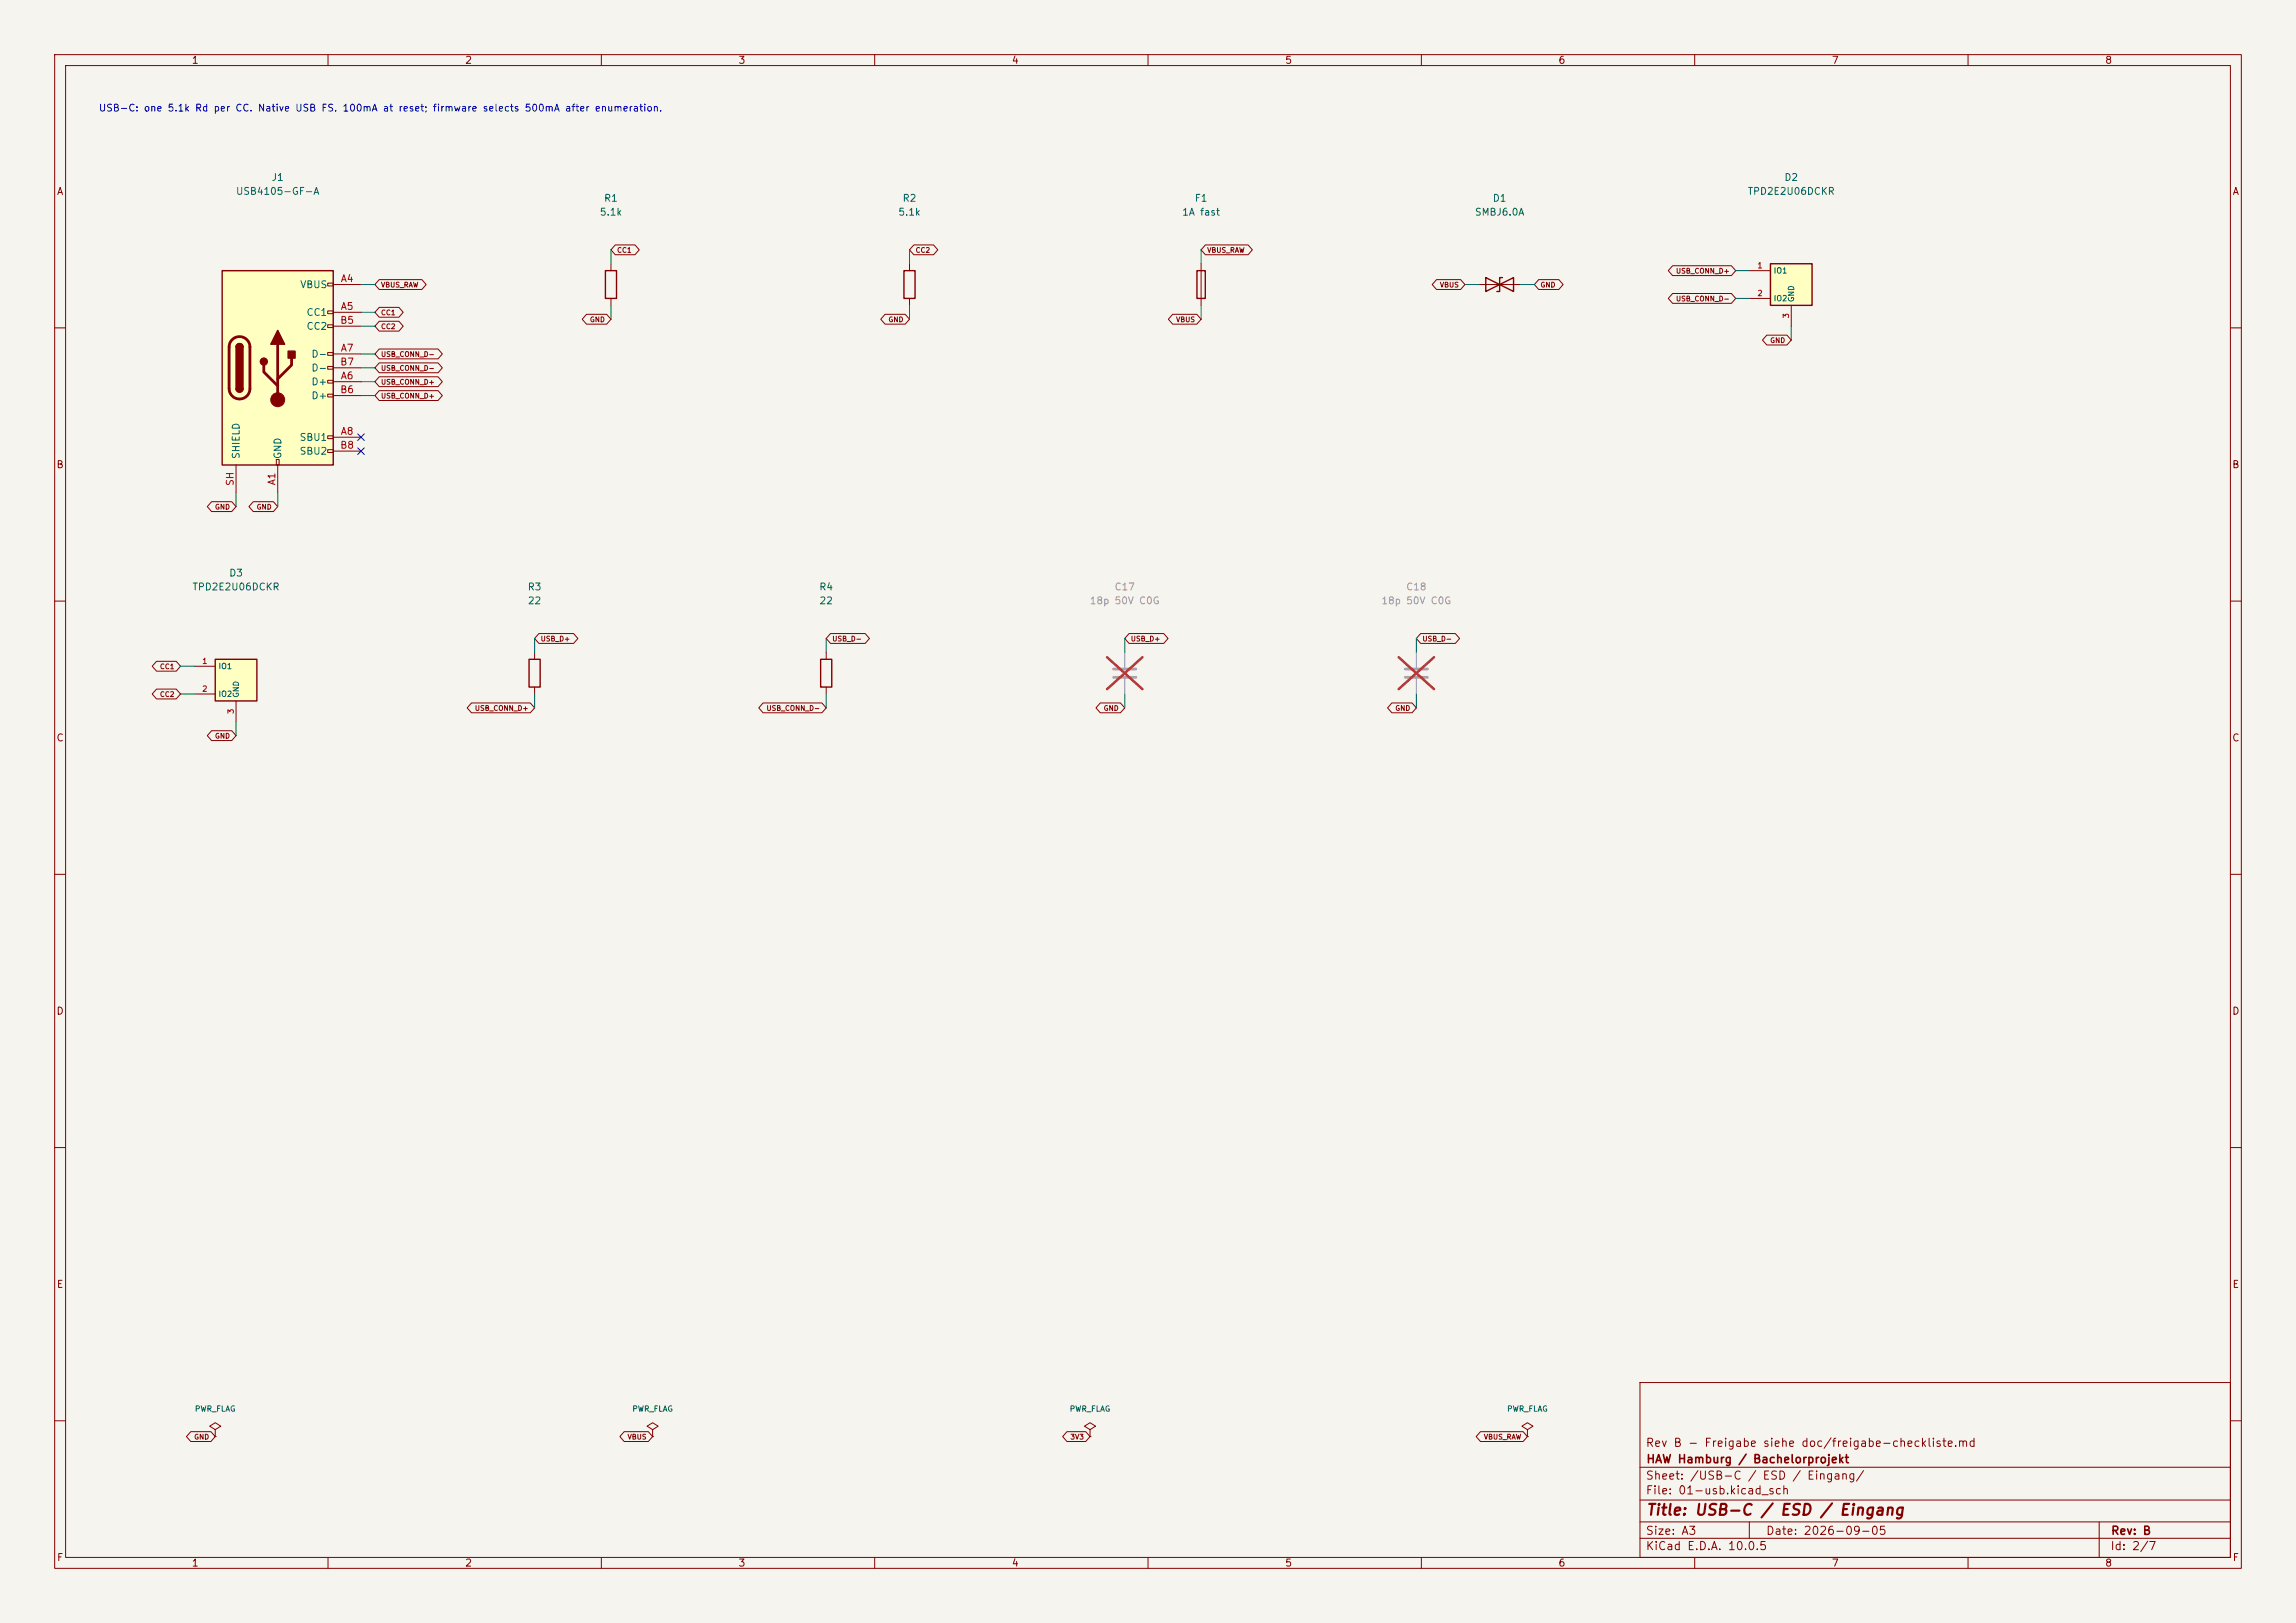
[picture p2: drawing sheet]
<svg xmlns="http://www.w3.org/2000/svg" width="420mm" height="297mm" viewBox="0 0 420 297" stroke-linecap="round" stroke-linejoin="round" font-family="sans-serif">
<defs><g id="words">
<text font-size="2" fill="#840000" x="301" y="277.8">Title: USB-C / ESD / Eingang</text>
<g font-size="1.5" fill="#840000">
<text x="300.9" y="265.1">Rev B - Freigabe siehe doc/freigabe-checkliste.md</text>
<text x="301" y="268.1">HAW Hamburg / Bachelorprojekt</text>
<text x="300.9" y="273.8">File: 01-usb.kicad_sch</text>
<text x="300.9" y="271.1">Sheet: /USB-C / ESD / Eingang/</text>
<text x="300.9" y="281.2">Size: A3</text>
<text x="322.9" y="281.2">Date: 2026-09-05</text>
<text x="386" y="281.2">Rev: B</text>
<text x="300.9" y="284">KiCad E.D.A. 10.0.5</text>
<text x="385.9" y="284">Id: 2/7</text>
</g>
<g font-size="1.3" fill="#840000">
<text x="35" y="12">1</text>
<text x="85" y="12">2</text>
<text x="135" y="12">3</text>
<text x="185" y="12">4</text>
<text x="235" y="12">5</text>
<text x="285" y="12">6</text>
<text x="335" y="12">7</text>
<text x="385" y="12">8</text>
<text x="10.3" y="36">A</text>
<text x="408.3" y="36">A</text>
<text x="10.2" y="86">B</text>
<text x="408.2" y="86">B</text>
<text x="10.2" y="136">C</text>
<text x="408.2" y="136">C</text>
<text x="10.2" y="186">D</text>
<text x="408.2" y="186">D</text>
<text x="10.3" y="236">E</text>
<text x="408.3" y="236">E</text>
<text x="10.3" y="286">F</text>
<text x="35" y="287">1</text>
<text x="85" y="287">2</text>
<text x="135" y="287">3</text>
<text x="185" y="287">4</text>
<text x="235" y="287">5</text>
<text x="285" y="287">6</text>
<text x="335" y="287">7</text>
<text x="385" y="287">8</text>
<text x="408.3" y="286">F</text>
</g>
<text font-size="1.3" fill="#0000c2" x="18" y="20.7">USB-C: one 5.1k Rd per CC. Native USB FS. 100mA at reset; firmware selects 500mA after enumeration.</text>
<g font-size="1.3" fill="#006464">
<text x="43.1" y="36">USB4105-GF-A</text>
<text x="49.6" y="33.4">J1</text>
<text x="319.6" y="36">TPD2E2U06DCKR</text>
<text x="326.3" y="33.4">D2</text>
<text x="109.6" y="39.8">5.1k</text>
<text x="110.4" y="37.2">R1</text>
<text x="164.2" y="39.8">5.1k</text>
<text x="165" y="37.2">R2</text>
<text x="216.1" y="39.8">1A fast</text>
<text x="218.4" y="37.2">F1</text>
<text x="269.7" y="39.8">SMBJ6.0A</text>
<text x="273" y="37.2">D1</text>
<text x="54.8" y="53">VBUS</text>
<text x="56" y="58.1">CC1</text>
<text x="56" y="60.7">CC2</text>
<text x="56.9" y="65.7">D-</text>
<text x="56.9" y="70.8">D+</text>
<text x="56.9" y="68.3">D-</text>
<text x="56.9" y="73.4">D+</text>
<text x="54.7" y="81">SBU1</text>
<text x="54.7" y="83.5">SBU2</text>
<text x="44.1" y="84.1" transform="rotate(-90 44.1 84.1)">SHIELD</text>
<text x="51.8" y="84.1" transform="rotate(-90 51.8 84.1)">GND</text>
<text x="41.8" y="105.8">D3</text>
<text x="35.1" y="108.3">TPD2E2U06DCKR</text>
<text x="96.4" y="108.3">R3</text>
<text x="96.5" y="110.9">22</text>
<text x="149.8" y="108.3">R4</text>
<text x="149.8" y="110.9">22</text>
</g>
<g font-size="1.3" fill="#a90000">
<text x="62.2" y="51.9">A4</text>
<text x="62.1" y="59.6">B5</text>
<text x="62.2" y="57">A5</text>
<text x="62.2" y="64.6">A7</text>
<text x="62.1" y="67.2">B7</text>
<text x="62.2" y="69.7">A6</text>
<text x="62.1" y="72.3">B6</text>
<text x="62.1" y="82.4">B8</text>
<text x="62.2" y="79.9">A8</text>
<text x="43" y="89" transform="rotate(-90 43 89)">SH</text>
<text x="50.7" y="88.9" transform="rotate(-90 50.7 88.9)">A1</text>
</g>
<g font-size="1.3" fill="#939391">
<text x="199.2" y="110.9">18p 50V C0G</text>
<text x="203.8" y="108.3">C17</text>
<text x="252.6" y="110.9">18p 50V C0G</text>
<text x="257.1" y="108.3">C18</text>
</g>
<g font-size="1" fill="#a90000">
<text x="321.4" y="49.3">1</text>
<text x="321.4" y="54.4">2</text>
<text x="327.5" y="58.4" transform="rotate(-90 327.5 58.4)">3</text>
<text x="36.9" y="121.7">1</text>
<text x="36.9" y="126.8">2</text>
<text x="43" y="130.8" transform="rotate(-90 43 130.8)">3</text>
</g>
<g font-size="1" fill="#006464">
<text x="324.4" y="50.3">IO1</text>
<text x="324.4" y="55.4">IO2</text>
<text x="328.4" y="55.4" transform="rotate(-90 328.4 55.4)">GND</text>
<text x="39.9" y="122.7">IO1</text>
<text x="39.9" y="127.8">IO2</text>
<text x="43.9" y="127.8" transform="rotate(-90 43.9 127.8)">GND</text>
<text x="35.6" y="258.6">PWR_FLAG</text>
<text x="115.6" y="258.6">PWR_FLAG</text>
<text x="195.6" y="258.6">PWR_FLAG</text>
<text x="275.6" y="258.6">PWR_FLAG</text>
</g>
<g font-size=".9" fill="#840000">
<text x="112.8" y="46.5">CC1</text>
<text x="167.4" y="46.5">CC2</text>
<text x="220.7" y="46.5">VBUS_RAW</text>
<text x="69.6" y="52.8">VBUS_RAW</text>
<text x="263.3" y="52.8">VBUS</text>
<text x="281.7" y="52.8">GND</text>
<text x="306.5" y="50.3">USB_CONN_D+</text>
<text x="69.6" y="57.9">CC1</text>
<text x="107.8" y="59.2">GND</text>
<text x="162.4" y="59.2">GND</text>
<text x="215" y="59.2">VBUS</text>
<text x="306.5" y="55.4">USB_CONN_D-</text>
<text x="69.6" y="65.5">USB_CONN_D-</text>
<text x="69.6" y="60.4">CC2</text>
<text x="323.7" y="63">GND</text>
<text x="69.6" y="68.1">USB_CONN_D-</text>
<text x="69.6" y="70.6">USB_CONN_D+</text>
<text x="69.6" y="73.1">USB_CONN_D+</text>
<text x="39.2" y="93.5">GND</text>
<text x="46.9" y="93.5">GND</text>
<text x="98.8" y="117.6">USB_D+</text>
<text x="152.2" y="117.6">USB_D-</text>
<text x="206.8" y="117.6">USB_D+</text>
<text x="260.1" y="117.6">USB_D-</text>
<text x="29.2" y="122.7">CC1</text>
<text x="29.2" y="127.7">CC2</text>
<text x="86.8" y="130.3">USB_CONN_D+</text>
<text x="140.1" y="130.3">USB_CONN_D-</text>
<text x="201.8" y="130.3">GND</text>
<text x="255.1" y="130.3">GND</text>
<text x="39.2" y="135.4">GND</text>
<text x="35.4" y="263.6">GND</text>
<text x="114.7" y="263.6">VBUS</text>
<text x="195.7" y="263.6">3V3</text>
<text x="271.3" y="263.6">VBUS_RAW</text>
</g>
</g></defs>
<path d="M0 0h420v297h-420z" fill="#f5f4ef" stroke="#f5f4ef" stroke-width=".18"/>
<g fill="none" stroke="#840000" stroke-width=".18">
<path d="M10 10h400v277h-400zM12 12h396v273h-396zM60 10v2M110 10v2M160 10v2M210 10v2M260 10v2M310 10v2M360 10v2M166.4 48.3v1.2M166.4 54.6v1.3M10 60h2"/>
<path d="M408 60h2M10 110h2M97.8 119.4v1.3M408 110h2M97.8 125.7v1.3M10 160h2M408 160h2M10 210h2M408 210h2M300 253h108v32h-108zM10 260h2M300 278.5h108"/>
<path d="M300 274.5h108M300 268.5h108M320 278.5v3M384 278.5v6.5M408 260h2M60 285v2M110 285v2M160 285v2M210 285v2M260 285v2M300 281.5h108M310 285v2"/>
<path d="M360 285v2"/>
</g>
<path d="M165.4 49.5h2v5.1h-2zM96.8 120.7h2v5h-2z" fill="none" stroke="#840000" stroke-width=".25"/>
<path d="M39.4 120.7h7.6v7.6h-7.6z" fill="#ffffc2"/>
<path d="M110.7 49.5h2.1v5.1h-2.1zM39.4 120.7h7.6v7.6h-7.6z" fill="none" stroke="#840000" stroke-width=".25"/>
<g fill="none" stroke="#840000" stroke-width=".18">
<path d="M111.8 48.3v1.2M111.8 54.6v1.3M35.6 121.9h3.8M35.6 127h3.8M43.2 128.3v3.8M39.4 261.6l1-.6-1-.7-1 .7 1 .6v1.3M39.4 262.9h.1M119.4 261.6l1-.6-1-.7-1 .7 1 .6v1.3M119.4 262.9h.1M199.4 261.6l1-.6-1-.7-1 .7 1 .6v1.3M199.4 262.9h.1M279.4 261.6l1-.6-1-.7-1 .7 1 .6v1.3"/>
<path d="M279.4 262.9h.1"/>
</g>
<path d="M203.7 122.4h4.1M203.7 124h4.1M257 122.4h4.1M257 124h4.1" fill="none" stroke="#9c9b98" stroke-width=".51"/>
<path d="M205.7 119.4v2.8M259.1 119.4v2.8M205.7 124.2v2.8M259.1 124.2v2.8" fill="none" stroke="#9c9b98" stroke-width=".18"/>
<path d="M202.5 120.3l6.5 5.8M209 120.3l-6.5 5.8M255.8 120.3l6.5 5.8M262.3 120.3l-6.5 5.8" fill="none" stroke="#e12e31" stroke-width=".46"/>
<path d="M323.8 48.3h7.7v7.6h-7.7z" fill="#ffffc2"/>
<path d="M218.9 49.5h1.6v5.1h-1.6zM271.8 50.8v2.5l5.1-2.5v2.5zM274.8 50.8h-.5v2.5h-.5M323.8 48.3h7.7v7.6h-7.7zM150.1 120.7h2v5h-2z" fill="none" stroke="#840000" stroke-width=".25"/>
<path d="M219.7 48.3v7.6M270.5 52.1h7.6M320 49.5h3.8M320 54.6h3.8M327.7 55.9v3.8M151.1 119.4v1.3M151.1 125.7v1.3" fill="none" stroke="#840000" stroke-width=".18"/>
<path d="M40.6 49.5h20.4v35.6h-20.4z" fill="#ffffc2"/>
<g fill="none" stroke="#840000" stroke-width=".18">
<path d="M59.9 51.8h1.1v.5h-1.1zM59.9 56.9h1.1v.5h-1.1zM59.9 59.4h1.1v.5h-1.1zM61 52.1h5M61 57.2h5M61 59.7h5M69.4 58.8h3.6l.8 .9-.8 .9h-3.6l-.8-.9zM69.4 51.2h7.8l.8 .9-.8 .9h-7.8l-.8-.9zM69.4 56.2h3.6l.8 1-.8 .9h-3.6l-.8-.9zM107.3 57.5h3.7l.8 .9-.8 .9h-3.7l-.8-.9zM112.5 44.8h3.7l.7 .9-.7 .9h-3.7l-.7-.9zM161.9 57.5h3.7l.8 .9-.8 .9h-3.7l-.8-.9z"/>
<path d="M167.2 44.8h3.6l.7 .9-.7 .9h-3.6l-.8-.9zM214.5 57.5h4.4l.8 .9-.8 .9h-4.4l-.8-.9zM220.5 44.8h7.8l.8 .9-.8 .9h-7.8l-.8-.9zM262.8 51.2h4.4l.8 .9-.8 .9h-4.4l-.8-.9zM281.5 51.2h3.6l.8 .9-.8 .9h-3.6l-.8-.9zM306 48.6h10.7l.8 .9-.8 .9h-10.7l-.8-.9zM306 53.7h10.7l.8 .9-.8 .9h-10.7l-.8-.9zM59.9 64.5h1.1v.5h-1.1zM59.9 67.1h1.1v.5h-1.1zM59.9 69.6h1.1v.5h-1.1zM59.9 72.1h1.1v.5h-1.1zM59.9 79.8h1.1v.5h-1.1z"/>
<path d="M61 69.9h5M61 64.8h5M61 72.4h5M61 67.3h5M69.4 63.9h10.7l.8 .9-.8 .9h-10.7l-.8-.9zM69.4 71.5h10.7l.8 .9-.8 .9h-10.7l-.8-.9zM69.4 66.4h10.7l.8 .9-.8 .9h-10.7l-.8-.9zM69.4 68.9h10.7l.8 1-.8 .9h-10.7l-.8-.9zM323.2 61.3h3.7l.8 .9-.8 .9h-3.7l-.8-.9zM38.7 91.8h3.7l.8 .9-.8 .9h-3.7l-.8-.9zM43.2 85.1v5.1M46.3 91.8h3.7l.8 .9-.8 .9h-3.7l-.8-.9z"/>
<path d="M50.5 84.1h.6v1h-.6zM50.8 85.1v5.1M59.9 82.3h1.1v.5h-1.1zM61 80h5M61 82.6h5M98.6 115.9h6.3l.8 .9-.8 .9h-6.3l-.8-.9zM151.9 115.9h6.4l.8 .9-.8 .9h-6.4l-.8-.9zM206.5 115.9h6.4l.8 .9-.8 .9h-6.4l-.8-.9zM259.9 115.9h6.3l.8 .9-.8 .9h-6.3l-.8-.9zM28.6 126.1h3.6l.8 .9-.8 .9h-3.6l-.8-.9zM28.6 121h3.6l.8 .9-.8 .9h-3.6l-.8-.9zM38.7 133.7h3.7l.8 .9-.8 .9h-3.7l-.8-.9z"/>
<path d="M86.2 128.6h10.8l.8 .9-.8 .9h-10.8l-.7-.9zM139.6 128.6h10.7l.8 .9-.8 .9h-10.7l-.8-.9zM201.3 128.6h3.7l.7 .9-.7 .9h-3.7l-.8-.9zM254.6 128.6h3.7l.8 .9-.8 .9h-3.7l-.8-.9zM34.9 262h3.7l.8 .9-.8 .9h-3.7l-.8-.9zM114.2 262h4.4l.8 .9-.8 .9h-4.4l-.8-.9zM195.2 262h3.4l.8 .9-.8 .9h-3.4l-.8-.9zM270.8 262h7.8l.8 .9-.8 .9h-7.8l-.8-.9z"/>
</g>
<path d="M40.6 49.5h20.4v35.6h-20.4zM43.2 63.5a.64 .64 0 0 1 .6-.6 .64 .64 0 0 1 .6 .6M43.2 71.1a.64 .64 0 0 0 .6 .7 .64 .64 0 0 0 .6-.7" fill="none" stroke="#840000" stroke-width=".25"/>
<path d="M42.5 62.2a1.9 1.9 0 0 1 2-.5 1.9 1.9 0 0 1 1.2 1.8v7.6a1.91 1.91 0 0 1-1.9 1.9 1.91 1.91 0 0 1-1.9-1.9v-7.7l.2-.7zM48.3 66.8v1.3l2.5 2.5M50.8 63v10.2M53.3 65.5v1.3l-2.5 2.5" fill="none" stroke="#840000" stroke-width=".51"/>
<g fill="#840000" stroke="#840000" stroke-width=".25">
<path d="M43.2 63.5h1.2v7.6h-1.2z"/>
<path d="M43.4 63.1a.64 .64 0 0 1 .7-.2 .64 .64 0 0 1 .3 .6h-1.2z"/>
<path d="M43.2 71.1h1.2a.64 .64 0 0 1-.6 .7 .64 .64 0 0 1-.6-.7z"/>
<path d="M50.8 60.5l1.3 2.5h-2.6z"/>
<path d="M52.7 64.3h1.3v1.2h-1.3z"/>
<circle cx="48.3" cy="66.2" r=".63"/>
</g>
<circle cx="50.8" cy="73.2" r="1.27" fill="#840000" stroke="#840000" stroke-width=".18"/>
<g fill="none" stroke="#009600" stroke-width=".18">
<path d="M66 52.1h2.6M66 57.2h2.6M66 59.7h2.6M111.8 45.7v2.6M111.8 55.9v2.5M166.4 45.7v2.6M166.4 55.9v2.5M219.7 45.7v2.6M219.7 55.9v2.5M268 52.1h2.5M278.1 52.1h2.6M317.5 54.6h2.5"/>
<path d="M317.5 49.5h2.5M327.7 59.7v2.5M66 64.8h2.6M66 69.9h2.6M66 72.4h2.6M66 67.3h2.6M43.2 90.2v2.5M50.8 90.2v2.5M97.8 116.8v2.6M151.1 116.8v2.6M205.7 116.8v2.6M259.1 116.8v2.6"/>
<path d="M33 121.9h2.6M33 127h2.6M43.2 132.1v2.5M97.8 127v2.5M151.1 127v2.5M205.7 127v2.5M259.1 127v2.5"/>
</g>
<path d="M65.4 79.4l1.2 1.2M66.6 79.4l-1.2 1.2M65.4 81.9l1.2 1.3M66.6 81.9l-1.2 1.3" fill="none" stroke="#000084" stroke-width=".18"/>
<use href="#words"/>
</svg>
